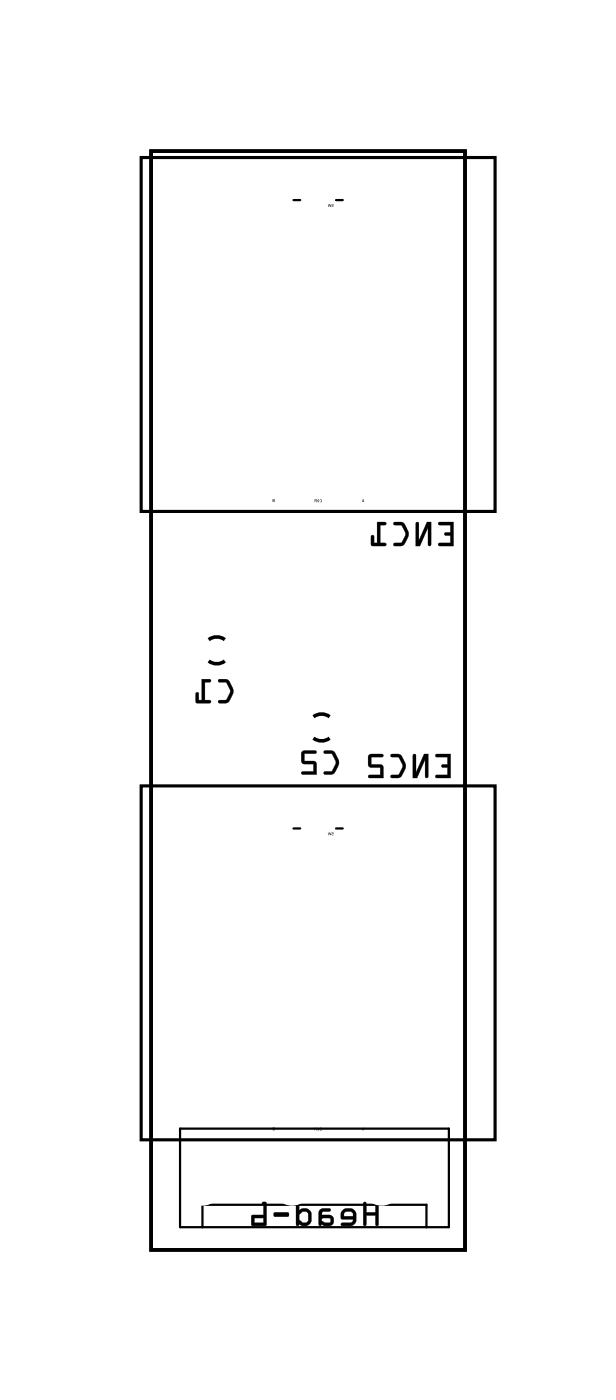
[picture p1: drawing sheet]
<svg xmlns="http://www.w3.org/2000/svg" width="35mm" height="79mm" viewBox="0 0 35 79" stroke-linecap="round" stroke-linejoin="round" font-family="sans-serif">
<path d="M8.6 8.6h17.8v62.3h-17.8zM12.7 36.3a.73 .73 0 0 0-.9 0M12.7 37.5a.73 .73 0 0 1-.9 0M18.7 40.6a.73 .73 0 0 0-.9 0M18.7 41.9a.73 .73 0 0 1-.9 0" fill="none" stroke="#000" stroke-width=".2"/>
<path d="M8.6 8.6h17.8v62.3h-17.8z" fill="none" stroke="#000" stroke-width=".06"/>
<g fill="#000">
<path d="M16.6 11.3h.4zM19.1 11.3h.3zM16.6 47h.4zM19.1 47h.3zM20.6 63.9l-.1 .2h.1z"/>
<path d="M18.8 11.6h.1l-.1 .1h.1h-.1l.1-.1zM18.8 11.6h.1l-.1 .1h.1h-.1l.1-.1zM18.6 11.6v.1l.1-.1v.1l.1-.1-.1 .1v-.1l-.1 .1zM18.6 11.6v.1l.1-.1v.1l.1-.1-.1 .1v-.1l-.1 .1z"/>
<path d="M18.8 11.6h.1l-.1 .1h.1h-.1l.1-.1zM18.6 11.6v.1l.1-.1v.1l.1-.1-.1 .1v-.1l-.1 .1z"/>
<path d="M12.4 38.5v.2h.4l.3 .5-.3 .5h-.4v.1l.1 .1a.6 .6 0 0 0 .7-.6v-.3l-.2-.4-.2-.1zM11.4 38.5v1.2h-.1v-.4h-.2v.5l.8 .1v-.2h-.3v-1h.3l.1-.1z"/>
<path d="M12.4 38.5v.2h.4l.2 .5-.2 .5h-.3a.1 .1 0 0 0-.1 .1 .1 .1 0 0 0 .1 .1l.5-.1 .2-.6-.3-.7zM12.4 38.5l.5 .1 .3 .4a.83 .83 0 0 1-.4 .9h-.3l-.1-.1v-.1h.4l.2-.4v-.2l-.2-.4h-.4zM11.4 38.5v1.2h-.1v-.4a.1 .1 0 0 0-.1-.1 .1 .1 0 0 0-.1 .1v.5l.8 .1a.1 .1 0 0 0 .1-.1 .1 .1 0 0 0-.1-.1h-.3v-1h.3a.1 .1 0 0 0 .1-.1 .1 .1 0 0 0-.1-.1zM11.4 38.5l.5 .1v.1h-.3v1h.3v.2l-.8-.1 .1-.5h.1v.4h.2z"/>
<path d="M15.5 28.3v.1l.1 .1v-.2zM15.5 28.3v.1z"/>
<path d="M15.5 28.3v.1l.1 .1v-.2zM15.5 28.3h.1v.2l-.1-.1zM15.5 28.3v.1zM15.5 28.3v.1z"/>
<path d="M18.1 28.4a.1 .1 0 0 0 .2 0 .1 .1 0 0 0-.2 0zM18 28.3l.1 .2zM18 28.3v.2zM17.8 28.3v.2l.1-.2v.2v-.2z"/>
<path d="M18.1 28.4a.1 .1 0 0 0 .2 0 .1 .1 0 0 0-.2 0zM18.1 28.4a.1 .1 0 0 1 .2 0 .1 .1 0 0 1-.2 0zM18 28.3l.1 .2v-.1zM18 28.4a.07 .07 0 0 1 .1 0 .07 .07 0 0 1-.1 0zM18 28.3v.2zM18 28.3v.2zM17.8 28.3v.2l.1-.2v.2v-.2zM17.8 28.3h.1v.2v-.2l-.1 .2z"/>
<path d="M20.6 28.3l-.1 .2h.1zM20.6 28.3v.1z"/>
<path d="M20.6 28.3l-.1 .2h.1zM20.6 28.3v.2l-.1-.1zM20.6 28.3v.1zM20.6 28.3v.1z"/>
<path d="M24.9 29.6v.2h.6v.4h-.3v.1v.1h.3v.4h-.6l-.1 .1 .9 .1v-1.4zM23.6 29.6v1.4h.2l.5-1.1v1l.1 .1v-1.4h-.2l-.5 1v-.9zM22.3 29.6l.1 .2h.4l.2 .5-.2 .5h-.4l-.1 .1 .1 .1a.6 .6 0 0 0 .8-.6l-.1-.3-.2-.4-.2-.1zM21.4 29.6v1.2h-.2v-.4l-.1-.1-.1 .6 .8 .1v-.2h-.2v-1h.2l.1-.1z"/>
<path d="M24.9 29.6v.2h.6v.4h-.2a.1 .1 0 0 0-.1 .1 .1 .1 0 0 0 .1 .1h.2v.4h-.6a.1 .1 0 0 0-.1 .1 .1 .1 0 0 0 .1 .1h.8v-1.4zM24.9 29.6h.8v1.4l-.8-.1v-.1h.6v-.4h-.3v-.1v-.1h.3v-.4h-.6zM23.6 29.6v1.4h.2l.5-1.1v1a.1 .1 0 0 0 .1 .1 .1 .1 0 0 0 .1-.1v-1.3h-.3l-.4 1v-.9zM23.6 29.6l.1 .1v1l.5-1.1h.2v1.3h-.1v-1l-.5 1.1h-.2zM22.3 29.6l.1 .2h.4l.2 .5-.2 .5h-.4a.1 .1 0 0 0-.1 .1 .1 .1 0 0 0 .1 .1l.5-.1 .3-.6-.3-.7zM22.3 29.6h.6l.2 .5a.83 .83 0 0 1-.3 .8h-.4h-.1l.1-.1h.4l.2-.4v-.2l-.2-.4h-.4zM21.4 29.6v1.2h-.2v-.4a.1 .1 0 0 0-.1-.1 .1 .1 0 0 0-.1 .1l.1 .5 .7 .1a.1 .1 0 0 0 .1-.1 .1 .1 0 0 0-.1-.1h-.2v-1h.2a.1 .1 0 0 0 .1-.1 .1 .1 0 0 0-.1-.1zM21.4 29.6l.5 .1-.1 .1h-.3v1h.3v.1h-.8l.1-.5h.1v.4h.2z"/>
<path d="M18.8 47.2h.1l-.1 .1h.1h-.1l.1-.1zM18.8 47.2h.1l-.1 .1h.1h-.1l.1-.1zM18.6 47.2v.2l.1-.2v.2l.1-.2-.1 .1v-.1l-.1 .1zM18.6 47.2v.1l.1-.1v.1l.1-.1-.1 .2v-.2l-.1 .2z"/>
<path d="M18.8 47.2h.1l-.1 .1h.1h-.1l.1-.1zM18.6 47.2v.2l.1-.2v.2l.1-.2-.1 .1v-.1l-.1 .1z"/>
<path d="M18.4 42.6v.1h.4l.2 .5-.2 .5h-.4v.2a.6 .6 0 0 0 .8-.6v-.2l-.2-.5h-.2zM17.1 42.6v.6l.2 .1h.5v.4h-.6l-.1 .2h.9l-.1-.7-.6-.1v-.4h.6v-.1z"/>
<path d="M18.4 42.6v.1h.4l.2 .5-.2 .5h-.4a.1 .1 0 0 0-.1 .1 .1 .1 0 0 0 .1 .1l.6-.1 .2-.6-.3-.6zM18.4 42.6h.5l.3 .5a.83 .83 0 0 1-.4 .8h-.4v-.1l.4-.1 .2-.4v-.2l-.2-.4h-.4zM17.1 42.6v.7h.7v.4h-.6a.1 .1 0 0 0-.1 .1 .1 .1 0 0 0 .1 .1h.8l-.1-.7-.6-.1v-.4h.6a.1 .1 0 0 0 .1-.1 .1 .1 0 0 0-.1-.1zM17.1 42.6h.8v.1h-.7v.5h.7l.1 .7h-.9l.1-.2h.6v-.4h-.5l-.2-.1z"/>
<path d="M24.7 42.8v.1h.7v.4h-.3l-.1 .1 .1 .1h.3v.4h-.6l-.1 .2h.8v-1.4zM23.4 42.8v1.3h.2l.5-1v.9l.1 .1 .1-1.4h-.3l-.4 1.1v-1zM22.2 42.8v.1h.4l.2 .5-.2 .5h-.4l-.1 .2h.1a.6 .6 0 0 0 .8-.6v-.3l-.2-.4-.2-.1zM20.9 42.8v.6l.1 .1h.6v.4h-.6l-.1 .2h.8v-.7l-.7-.1v-.4h.7v-.1z"/>
<path d="M24.7 42.8v.1h.7v.4h-.3a.1 .1 0 0 0-.1 .1 .1 .1 0 0 0 .1 .1h.3v.4h-.6a.1 .1 0 0 0-.1 .1 .1 .1 0 0 0 .1 .1h.8v-1.4zM24.7 42.8l.8-.1v1.4h-.8l.1-.2h.6v-.4h-.3l-.1-.1h.1l.3-.1v-.4h-.7zM23.4 42.8v1.3h.2l.5-1v.9a.1 .1 0 0 0 .1 .1 .1 .1 0 0 0 .1-.1v-1.3h-.3l-.4 1.1v-1zM23.4 42.8h.2v1l.4-1.1h.3l-.1 1.4-.1-.1v-1l-.5 1.1h-.2zM22.2 42.8v.1h.4l.2 .5-.2 .5h-.4a.1 .1 0 0 0-.1 .1 .1 .1 0 0 0 .1 .1l.6-.1 .2-.6-.3-.6zM22.2 42.8h.5l.3 .4a.83 .83 0 0 1-.4 .9h-.4l-.1-.1 .1-.1h.4l.2-.4v-.2l-.2-.4h-.4zM20.9 42.8v.7h.7v.4h-.6a.1 .1 0 0 0-.1 .1 .1 .1 0 0 0 .1 .1h.7v-.7l-.7-.1v-.4h.7a.1 .1 0 0 0 0-.1 .1 .1 0 0 0 0-.1zM20.9 42.8h.8v.1h-.7v.5h.7v.7h-.8l.1-.2h.6v-.4h-.6l-.1-.1z"/>
<path d="M15.5 63.9v.2h.1v-.2zM15.5 64v.1zM15.5 63.9v.1z"/>
<path d="M15.5 63.9v.2h.1v-.2zM15.5 63.9h.1v.2h-.1zM15.5 64v.1zM15.5 64v.1zM15.5 63.9v.1z"/>
<path d="M18.1 64a.1 .1 0 0 0 .2 0 .1 .1 0 0 0-.2 0zM18 63.9l.1 .2zM18 64v.1zM17.8 63.9v.2l.1-.1v.1v-.2z"/>
<path d="M18.1 64a.1 .1 0 0 0 .2 0 .1 .1 0 0 0-.2 0zM18.1 64a.1 .1 0 0 1 .2 0 .1 .1 0 0 1-.2 0zM18 63.9l.1 .2v-.1zM18 64a.07 .07 0 0 1 .1 0 .07 .07 0 0 1-.1 0zM18 64v.1zM18 64v.1zM17.8 63.9v.2l.1-.1v.1v-.2zM17.8 63.9h.1v.2v-.1l-.1 .1z"/>
<path d="M20.6 63.9l-.1 .2h.1zM20.6 63.9v.2h-.1z"/>
<path d="M20.6 68.2v1.3h.2v-.6h.5v.6h.1l.1-1.3h-.2v.5h-.5v-.5zM19.4 68.6l-.1 .2 .1 .3 .6 .1-.1 .1h-.5v.2h.6l.2-.3-.1-.5-.2-.2h-.3zM19.6 68.7h.3l.1 .3h-.5zM18.1 68.6v.2v.7h.6a.32 .32 0 0 0 .2-.3 .32 .32 0 0 0-.2-.3h-.4v-.1v-.1h.4v-.2zM18.3 69.1h.4v.2h-.3l-.2-.1zM16.8 68.2v1.3h.1l.1-.1 .1 .1h.3l.2-.2v-.6l-.3-.2-.3 .1v-.4zM17 68.8l.2-.1h.2v.6h-.2l-.2-.1zM15.5 68.8v.1l.1 .1h.7l.1-.1-.1-.2zM14.9 68.2v.7h-.6v.6h.8v-1.3v-.1zM14.4 69.1h.5v.2h-.5z"/>
<path d="M20.6 68.2v1.2a.1 .1 0 0 0 .1 .1 .1 .1 0 0 0 .1-.1v-.5h.5v.5a.1 .1 0 0 0 .1 .1 .1 .1 0 0 0 .1-.1v-1.2a.1 .1 0 0 0-.1-.1 .1 .1 0 0 0-.1 .1v.5h-.5v-.5zM20.6 68.2h.2v.5h.5v-.5h.1v1.3l-.1-.1v-.5h-.5v.5h-.2zM19.4 68.6l-.1 .2v.3h.7l-.1 .2h-.5a.1 .1 0 0 0-.1 .1 .1 .1 0 0 0 .1 .1h.5l.2-.1 .1-.1v-.5l-.2-.3h-.4zM19.4 68.6l.5-.1 .2 .2 .1 .5-.2 .2-.6 .1v-.2h.5l.1-.1v-.1h-.6l-.1-.3zM19.6 68.7h.3l.1 .3h-.5zM19.5 68.7v.3h.5l-.1-.3zM18.1 68.6v.2v.6a.09 .09 0 0 0 0 .1 .09 .09 0 0 0 .1-.1l.5 .1a.32 .32 0 0 0 .2-.3 .32 .32 0 0 0-.2-.3h-.5l.1-.2h.4a.1 .1 0 0 0 .1-.1 .1 .1 0 0 0-.1-.1zM18.2 68.6l.5-.1v.2h-.4l-.1 .1v.1h.5a.31 .31 0 0 1 .2 .3 .31 .31 0 0 1-.2 .3l-.6-.1v-.6zM18.3 69.1h.4v.2h-.3l-.2-.1zM18.3 69.1l-.1 .1 .2 .1h.3v-.2zM16.8 68.2v1.2a.1 .1 0 0 0 .1 .1 .1 .1 0 0 0 .1-.1l.2 .1 .4-.1 .1-.2v-.4l-.4-.3-.3 .1v-.4zM16.8 68.2h.1l.1 .4 .3-.1 .3 .2v.6l-.2 .2h-.3l-.1-.1-.1 .1-.1-.1zM17 68.8l.2-.1 .2 .1v.5h-.2l-.2-.1zM17 68.8v.4l.2 .1h.3l-.1-.6h-.2zM15.5 68.8v.1l.1 .1h.7l.1-.1-.1-.2zM15.5 68.8l.8-.1 .1 .2-.1 .1h-.7zM14.9 68.2v.7h-.6v.6h.8v-1.3v-.1zM14.9 68.2h.2v1.2l-.8 .1v-.6h.6zM14.4 69.1h.5v.2h-.5zM14.4 69.1v.2h.5v-.2z"/>
</g>
<path d="M8 8.9h20.1v20.1h-20.1zM8 44.6h20.1v20h-20.1z" fill="none" stroke="#000" stroke-width=".18"/>
<path d="M16.6 11.3h.4M19.1 11.3h.3M16.6 47h.4M19.1 47h.3M10.2 64h15.2v5.6h-15.2zM11.5 69.6v-1.3h12.7v1.3" fill="none" stroke="#000" stroke-width=".13"/>
<circle cx="13.6" cy="36.9" r=".64" fill="#fff"/>
<circle cx="13.6" cy="36.9" r=".64" fill="none" stroke="#fff" stroke-width=".76" stroke-linecap="butt"/>
<circle cx="11" cy="36.9" r=".64" fill="#fff"/>
<circle cx="11" cy="36.9" r=".64" fill="none" stroke="#fff" stroke-width=".76" stroke-linecap="butt"/>
<circle cx="19.5" cy="41.2" r=".64" fill="#fff"/>
<circle cx="19.5" cy="41.2" r=".64" fill="none" stroke="#fff" stroke-width=".76" stroke-linecap="butt"/>
<circle cx="17" cy="41.2" r=".64" fill="#fff"/>
<circle cx="17" cy="41.2" r=".64" fill="none" stroke="#fff" stroke-width=".76" stroke-linecap="butt"/>
<circle cx="19.6" cy="35.4" r=".72" fill="#fff"/>
<circle cx="19.6" cy="35.4" r=".72" fill="none" stroke="#fff" stroke-width=".69" stroke-linecap="butt"/>
<path d="M18.6 34.5h1.9v1.8h-1.9zM19.1 35.4a.51 .51 0 0 0 1 0 .51 .51 0 0 0-1 0z" fill="#fff"/>
<g fill="none" stroke="#fff" stroke-width=".25">
<path d="M18.6 34.5h1.9v1.8h-1.9z"/>
<circle cx="19.6" cy="35.4" r=".51"/>
</g>
<circle cx="19.6" cy="38.2" r=".72" fill="#fff"/>
<circle cx="19.6" cy="38.2" r=".72" fill="none" stroke="#fff" stroke-width=".69" stroke-linecap="butt"/>
<circle cx="19.6" cy="35.4" r=".72" fill="#fff"/>
<circle cx="19.6" cy="35.4" r=".72" fill="none" stroke="#fff" stroke-width=".69" stroke-linecap="butt"/>
<path d="M18.6 34.5h1.9v1.8h-1.9zM19.1 35.4a.51 .51 0 0 0 1 0 .51 .51 0 0 0-1 0z" fill="#fff"/>
<g fill="none" stroke="#fff" stroke-width=".25">
<path d="M18.6 34.5h1.9v1.8h-1.9z"/>
<circle cx="19.6" cy="35.4" r=".51"/>
</g>
<circle cx="19.6" cy="38.2" r=".72" fill="#fff"/>
<circle cx="19.6" cy="38.2" r=".72" fill="none" stroke="#fff" stroke-width=".69" stroke-linecap="butt"/>
<circle cx="19.6" cy="35.4" r=".72" fill="#fff"/>
<circle cx="19.6" cy="35.4" r=".72" fill="none" stroke="#fff" stroke-width=".69" stroke-linecap="butt"/>
<path d="M18.6 34.5h1.9v1.8h-1.9zM19.1 35.4a.51 .51 0 0 0 1 0 .51 .51 0 0 0-1 0z" fill="#fff"/>
<g fill="none" stroke="#fff" stroke-width=".25">
<path d="M18.6 34.5h1.9v1.8h-1.9z"/>
<circle cx="19.6" cy="35.4" r=".51"/>
</g>
<circle cx="19.6" cy="38.2" r=".72" fill="#fff"/>
<circle cx="19.6" cy="38.2" r=".72" fill="none" stroke="#fff" stroke-width=".69" stroke-linecap="butt"/>
<circle cx="20.6" cy="26.6" r=".64" fill="#fff"/>
<circle cx="20.6" cy="26.6" r=".64" fill="none" stroke="#fff" stroke-width=".76"/>
<circle cx="18" cy="26.6" r=".64" fill="#fff"/>
<circle cx="18" cy="26.6" r=".64" fill="none" stroke="#fff" stroke-width=".76"/>
<circle cx="15.5" cy="26.6" r=".64" fill="#fff"/>
<circle cx="15.5" cy="26.6" r=".64" fill="none" stroke="#fff" stroke-width=".76"/>
<circle cx="20.6" cy="11.3" r=".64" fill="#fff"/>
<circle cx="20.6" cy="11.3" r=".64" fill="none" stroke="#fff" stroke-width=".76"/>
<circle cx="15.5" cy="11.3" r=".64" fill="#fff"/>
<circle cx="15.5" cy="11.3" r=".64" fill="none" stroke="#fff" stroke-width=".76"/>
<circle cx="20.6" cy="62.2" r=".64" fill="#fff"/>
<circle cx="20.6" cy="62.2" r=".64" fill="none" stroke="#fff" stroke-width=".76"/>
<circle cx="18" cy="62.2" r=".64" fill="#fff"/>
<circle cx="18" cy="62.2" r=".64" fill="none" stroke="#fff" stroke-width=".76"/>
<circle cx="15.5" cy="62.2" r=".64" fill="#fff"/>
<circle cx="15.5" cy="62.2" r=".64" fill="none" stroke="#fff" stroke-width=".76"/>
<circle cx="20.6" cy="47" r=".64" fill="#fff"/>
<circle cx="20.6" cy="47" r=".64" fill="none" stroke="#fff" stroke-width=".76"/>
<circle cx="15.5" cy="47" r=".64" fill="#fff"/>
<circle cx="15.5" cy="47" r=".64" fill="none" stroke="#fff" stroke-width=".76"/>
<circle cx="24.2" cy="67" r=".72" fill="#fff"/>
<circle cx="24.2" cy="67" r=".72" fill="none" stroke="#fff" stroke-width=".69" stroke-linecap="butt"/>
<circle cx="21.6" cy="67.3" r=".72" fill="#fff"/>
<circle cx="21.6" cy="67.3" r=".72" fill="none" stroke="#fff" stroke-width=".69" stroke-linecap="butt"/>
<circle cx="19.1" cy="67" r=".72" fill="#fff"/>
<circle cx="19.1" cy="67" r=".72" fill="none" stroke="#fff" stroke-width=".69" stroke-linecap="butt"/>
<circle cx="16.6" cy="67.3" r=".72" fill="#fff"/>
<circle cx="16.6" cy="67.3" r=".72" fill="none" stroke="#fff" stroke-width=".69" stroke-linecap="butt"/>
<circle cx="14" cy="67" r=".72" fill="#fff"/>
<circle cx="14" cy="67" r=".72" fill="none" stroke="#fff" stroke-width=".69" stroke-linecap="butt"/>
<circle cx="11.5" cy="67.3" r=".72" fill="#fff"/>
<circle cx="11.5" cy="67.3" r=".72" fill="none" stroke="#fff" stroke-width=".69" stroke-linecap="butt"/>
</svg>
